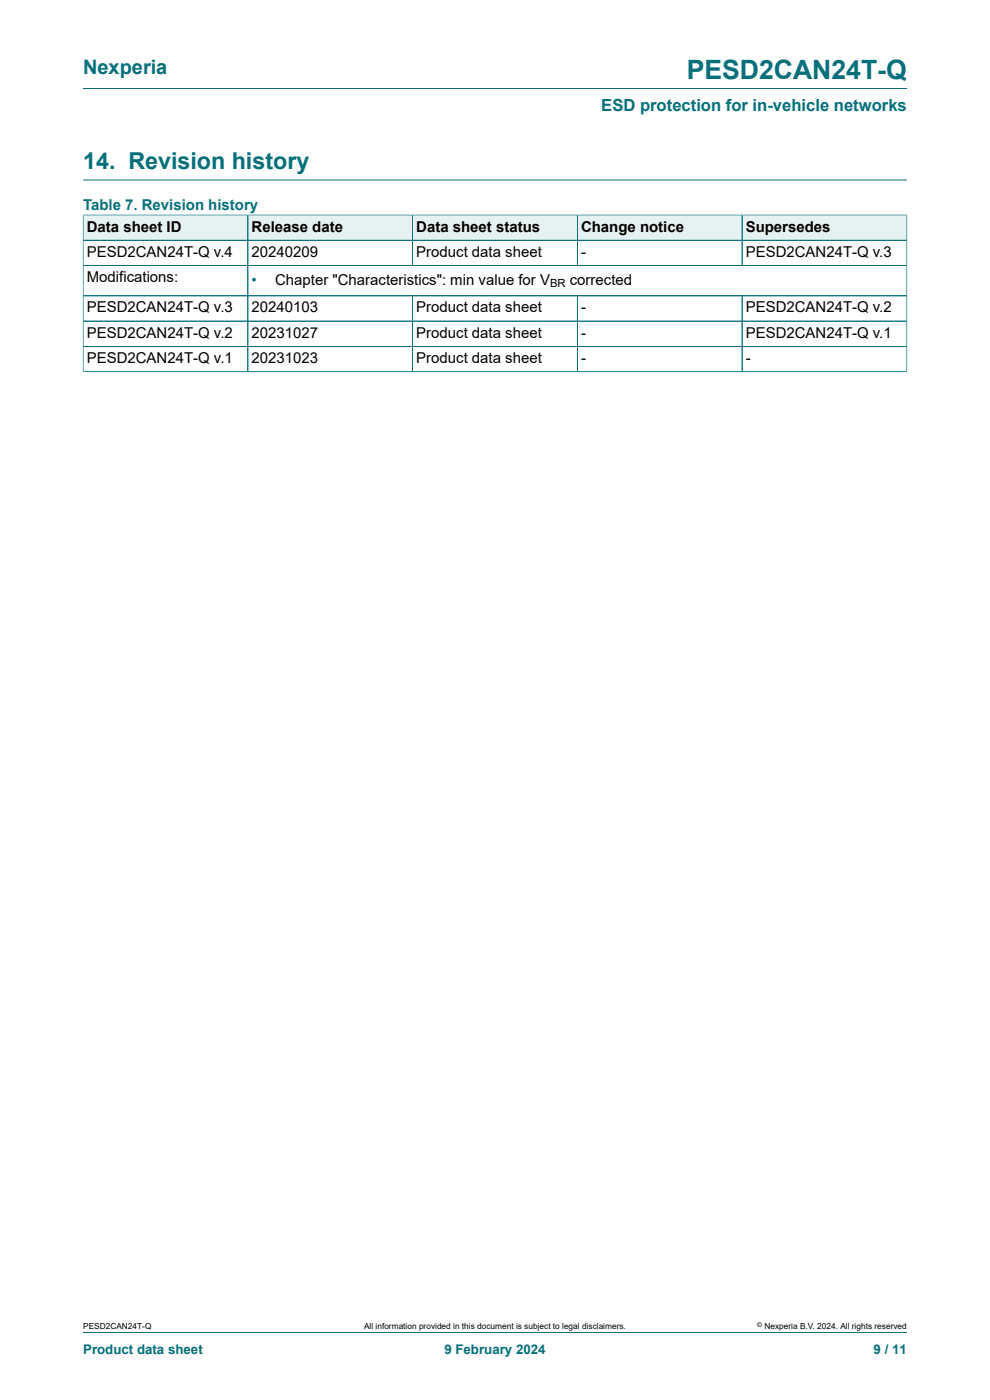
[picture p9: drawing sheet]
<svg xmlns="http://www.w3.org/2000/svg" width="210mm" height="297mm" viewBox="0 0 210 297" stroke-linecap="round" stroke-linejoin="round" font-family="sans-serif">
<defs><g id="words">
<text font-size="5.6" fill="#036f7b" x="145.7" y="16.8">PESD2CAN24T-Q</text>
<text font-size="4.9" fill="#036f7b" x="17.6" y="35.9">14. Revision history</text>
<text font-size="4.2" fill="#036f7b" x="17.6" y="15.6">Nexperia</text>
<text font-size="3.5" fill="#036f7b" x="127.5" y="23.7">ESD protection for in-vehicle networks</text>
<g font-size="3.2" fill="#036f7b">
<text x="17.6" y="44.5">Table 7. Revision history</text>
<text x="53.4" y="60.4">•</text>
</g>
<g font-size="3.2">
<text x="18.4" y="49.1">Data sheet ID</text>
<text x="53.4" y="49.1">Release date</text>
<text x="88.3" y="49.1">Data sheet status</text>
<text x="123.2" y="49.1">Change notice</text>
<text x="158.2" y="49.1">Supersedes</text>
<text x="18.4" y="54.5">PESD2CAN24T-Q v.4</text>
<text x="18.4" y="59.8">Modifications:</text>
<text x="53.4" y="54.5">20240209</text>
<text x="88.3" y="54.5">Product data sheet</text>
<text x="123.2" y="54.5">-</text>
<text x="158.2" y="54.5">PESD2CAN24T-Q v.3</text>
<text x="58.4" y="60.4">Chapter &quot;Characteristics&quot;: min value for V</text>
<text x="120.9" y="60.4">corrected</text>
<text x="18.4" y="66.3">PESD2CAN24T-Q v.3</text>
<text x="18.4" y="71.6">PESD2CAN24T-Q v.2</text>
<text x="53.4" y="66.3">20240103</text>
<text x="53.4" y="71.6">20231027</text>
<text x="88.3" y="66.3">Product data sheet</text>
<text x="88.3" y="71.6">Product data sheet</text>
<text x="123.2" y="66.3">-</text>
<text x="123.2" y="71.6">-</text>
<text x="158.2" y="66.3">PESD2CAN24T-Q v.2</text>
<text x="158.2" y="71.6">PESD2CAN24T-Q v.1</text>
<text x="18.4" y="77">PESD2CAN24T-Q v.1</text>
<text x="53.4" y="77">20231023</text>
<text x="88.3" y="77">Product data sheet</text>
<text x="123.2" y="77">-</text>
<text x="158.2" y="77">-</text>
</g>
<g font-size="2.8" fill="#036f7b">
<text x="17.6" y="287.2">Product data sheet</text>
<text x="94.3" y="287.2">9 February 2024</text>
<text x="185.3" y="287.2">9 / 11</text>
</g>
<text font-size="2.4" x="116.7" y="61">BR</text>
<g font-size="1.8">
<text x="17.6" y="282">PESD2CAN24T-Q</text>
<text x="77.2" y="282">All information provided in this document is subject to legal disclaimers.</text>
<text x="162.2" y="282">Nexperia B.V. 2024. All rights reserved</text>
</g>
<text font-size="1.4" x="160.6" y="281.6">©</text>
</g></defs>
<path d="M17.6 18.8h174.8M17.6 38.2h174.8" fill="none" stroke="#036f7b" stroke-width=".21"/>
<path d="M17.7 45.7h34.8v5.2h-34.8z" fill="#e6f1f2"/>
<path d="M17.6 45.5v5.5h35v-5.4h-35" fill="none" stroke="#036f7b" stroke-width=".21"/>
<path d="M52.7 45.7h34.8v5.2h-34.8z" fill="#e6f1f2"/>
<path d="M52.6 45.6h34.9v5.4h-34.9z" fill="none" stroke="#036f7b" stroke-width=".21"/>
<path d="M87.6 45.7h34.8v5.2h-34.8z" fill="#e6f1f2"/>
<path d="M87.5 45.6h35v5.4h-35z" fill="none" stroke="#036f7b" stroke-width=".21"/>
<path d="M122.5 45.7h34.8v5.2h-34.8z" fill="#e6f1f2"/>
<path d="M122.5 45.6h34.9v5.4h-34.9z" fill="none" stroke="#036f7b" stroke-width=".21"/>
<path d="M157.5 45.7h34.8v5.2h-34.8z" fill="#e6f1f2"/>
<g fill="none" stroke="#036f7b" stroke-width=".21">
<path d="M17.6 56.3h174.8M17.6 51h174.8M17.6 45.7v33.2M17.7 45.6h174.7M52.6 45.7v33.1M87.5 45.7v10.6M122.5 45.7v10.6M157.4 45.6v10.7M192.4 45.5v33.4M17.6 78.8h174.8M17.6 62.8h174.8M17.6 68.1h174.8"/>
<path d="M17.6 73.5h174.8M87.5 62.8v16M122.5 62.8v16M157.4 62.8v16M17.6 282.6h174.8"/>
</g>
<use href="#words"/>
</svg>
